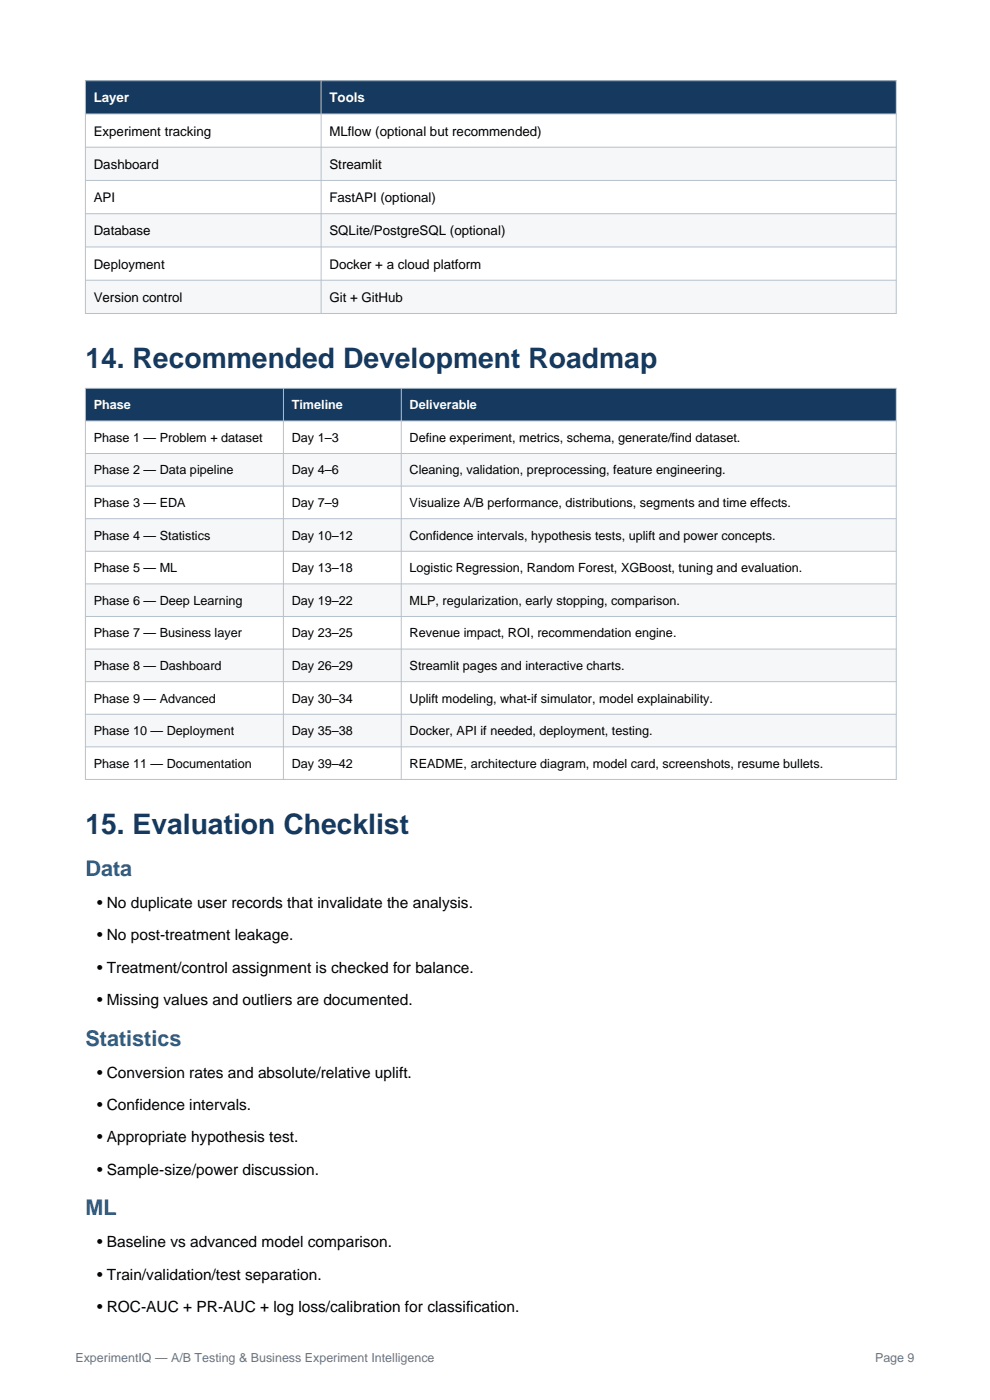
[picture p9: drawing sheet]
<svg xmlns="http://www.w3.org/2000/svg" width="210mm" height="297mm" viewBox="0 0 210 297" stroke-linecap="round" stroke-linejoin="round" font-family="sans-serif">
<defs><g id="words">
<g font-size="6" fill="#163a5f">
<text x="18.1" y="78.1">14. Recommended Development Roadmap</text>
<text x="18.1" y="177">15. Evaluation Checklist</text>
</g>
<g font-size="4.6" fill="#245b82">
<text x="18.1" y="185.8">Data</text>
<text x="18.1" y="221.8">Statistics</text>
<text x="18.1" y="257.8">ML</text>
</g>
<g font-size="3.3">
<text x="20.6" y="192.6">• No duplicate user records that invalidate the analysis.</text>
<text x="20.6" y="199.5">• No post-treatment leakage.</text>
<text x="20.6" y="206.4">• Treatment/control assignment is checked for balance.</text>
<text x="20.6" y="213.3">• Missing values and outliers are documented.</text>
<text x="20.6" y="228.6">• Conversion rates and absolute/relative uplift.</text>
<text x="20.6" y="235.5">• Confidence intervals.</text>
<text x="20.6" y="242.4">• Appropriate hypothesis test.</text>
<text x="20.6" y="249.2">• Sample-size/power discussion.</text>
<text x="20.6" y="264.6">• Baseline vs advanced model comparison.</text>
<text x="20.6" y="271.5">• Train/validation/test separation.</text>
<text x="20.6" y="278.3">• ROC-AUC + PR-AUC + log loss/calibration for classification.</text>
</g>
<g font-size="2.8" fill="#fff">
<text x="19.9" y="21.7">Layer</text>
<text x="69.9" y="21.7">Tools</text>
</g>
<g font-size="2.8">
<text x="19.9" y="28.8">Experiment tracking</text>
<text x="69.9" y="28.8">MLflow (optional but recommended)</text>
<text x="19.9" y="35.8">Dashboard</text>
<text x="69.9" y="35.8">Streamlit</text>
<text x="19.9" y="42.9">API</text>
<text x="69.9" y="42.9">FastAPI (optional)</text>
<text x="19.9" y="49.9">Database</text>
<text x="69.9" y="49.9">SQLite/PostgreSQL (optional)</text>
<text x="19.9" y="57">Deployment</text>
<text x="69.9" y="57">Docker + a cloud platform</text>
<text x="19.9" y="64">Version control</text>
<text x="69.9" y="64">Git + GitHub</text>
</g>
<g font-size="2.7" fill="#fff">
<text x="19.9" y="86.8">Phase</text>
<text x="61.9" y="86.8">Timeline</text>
<text x="86.9" y="86.8">Deliverable</text>
</g>
<g font-size="2.7">
<text x="19.9" y="93.7">Phase 1 — Problem + dataset</text>
<text x="61.9" y="93.7">Day 1–3</text>
<text x="86.9" y="93.7">Define experiment, metrics, schema, generate/find dataset.</text>
<text x="19.9" y="100.7">Phase 2 — Data pipeline</text>
<text x="61.9" y="100.7">Day 4–6</text>
<text x="86.9" y="100.7">Cleaning, validation, preprocessing, feature engineering.</text>
<text x="19.9" y="107.6">Phase 3 — EDA</text>
<text x="61.9" y="107.6">Day 7–9</text>
<text x="86.9" y="107.6">Visualize A/B performance, distributions, segments and time effects.</text>
<text x="19.9" y="114.5">Phase 4 — Statistics</text>
<text x="61.9" y="114.5">Day 10–12</text>
<text x="86.9" y="114.5">Confidence intervals, hypothesis tests, uplift and power concepts.</text>
<text x="19.9" y="121.4">Phase 5 — ML</text>
<text x="61.9" y="121.4">Day 13–18</text>
<text x="86.9" y="121.4">Logistic Regression, Random Forest, XGBoost, tuning and evaluation.</text>
<text x="19.9" y="128.3">Phase 6 — Deep Learning</text>
<text x="61.9" y="128.3">Day 19–22</text>
<text x="86.9" y="128.3">MLP, regularization, early stopping, comparison.</text>
<text x="19.9" y="135.2">Phase 7 — Business layer</text>
<text x="61.9" y="135.2">Day 23–25</text>
<text x="86.9" y="135.2">Revenue impact, ROI, recommendation engine.</text>
<text x="19.9" y="142.1">Phase 8 — Dashboard</text>
<text x="61.9" y="142.1">Day 26–29</text>
<text x="86.9" y="142.1">Streamlit pages and interactive charts.</text>
<text x="19.9" y="149.1">Phase 9 — Advanced</text>
<text x="61.9" y="149.1">Day 30–34</text>
<text x="86.9" y="149.1">Uplift modeling, what-if simulator, model explainability.</text>
<text x="19.9" y="156">Phase 10 — Deployment</text>
<text x="61.9" y="156">Day 35–38</text>
<text x="86.9" y="156">Docker, API if needed, deployment, testing.</text>
<text x="19.9" y="162.9">Phase 11 — Documentation</text>
<text x="61.9" y="162.9">Day 39–42</text>
<text x="86.9" y="162.9">README, architecture diagram, model card, screenshots, resume bullets.</text>
</g>
<g font-size="2.6" fill="#6b7280">
<text x="16" y="289">ExperimentIQ — A/B Testing &amp; Business Experiment Intelligence</text>
<text x="185.6" y="289">Page 9</text>
</g>
</g></defs>
<path d="M18.1 17.1h172v7.1h-172z" fill-rule="evenodd" fill="#163a5f"/>
<path d="M18.1 24.2h172v7h-172z" fill-rule="evenodd" fill="#fff"/>
<path d="M18.1 31.2h172v7.1h-172z" fill-rule="evenodd" fill="#f5f7f9"/>
<path d="M18.1 38.3h172v7h-172z" fill-rule="evenodd" fill="#fff"/>
<path d="M18.1 45.3h172v7.1h-172z" fill-rule="evenodd" fill="#f5f7f9"/>
<path d="M18.1 52.4h172v7h-172z" fill-rule="evenodd" fill="#fff"/>
<path d="M18.1 59.4h172v7.1h-172z" fill-rule="evenodd" fill="#f5f7f9"/>
<path d="M18.1 17.1h172v49.4h-172zM68.1 17.1v49.4M18.1 24.2h172M18.1 31.2h172M18.1 38.3h172M18.1 45.3h172M18.1 52.4h172M18.1 59.4h172" fill="none" stroke="#b7c1cc" stroke-width=".21"/>
<path d="M18.1 82.4h172v6.9h-172z" fill-rule="evenodd" fill="#163a5f"/>
<path d="M18.1 89.3h172v6.9h-172z" fill-rule="evenodd" fill="#fff"/>
<path d="M18.1 96.2h172v6.9h-172z" fill-rule="evenodd" fill="#f5f7f9"/>
<path d="M18.1 103.1h172v6.9h-172z" fill-rule="evenodd" fill="#fff"/>
<path d="M18.1 110h172v7h-172z" fill-rule="evenodd" fill="#f5f7f9"/>
<path d="M18.1 117h172v6.9h-172z" fill-rule="evenodd" fill="#fff"/>
<path d="M18.1 123.9h172v6.9h-172z" fill-rule="evenodd" fill="#f5f7f9"/>
<path d="M18.1 130.8h172v6.9h-172z" fill-rule="evenodd" fill="#fff"/>
<path d="M18.1 137.7h172v6.9h-172z" fill-rule="evenodd" fill="#f5f7f9"/>
<path d="M18.1 144.6h172v6.9h-172z" fill-rule="evenodd" fill="#fff"/>
<path d="M18.1 151.5h172v6.9h-172z" fill-rule="evenodd" fill="#f5f7f9"/>
<path d="M18.1 158.4h172v7h-172z" fill-rule="evenodd" fill="#fff"/>
<g fill="none" stroke="#b7c1cc" stroke-width=".21">
<path d="M18.1 82.4h172v83h-172zM18.1 89.3h172M18.1 96.2h172M60.1 82.4v83M85.1 82.4v83M18.1 103.1h172M18.1 110h172M18.1 117h172M18.1 123.9h172M18.1 130.8h172M18.1 137.7h172M18.1 144.6h172"/>
<path d="M18.1 151.5h172M18.1 158.4h172"/>
</g>
<use href="#words"/>
</svg>
